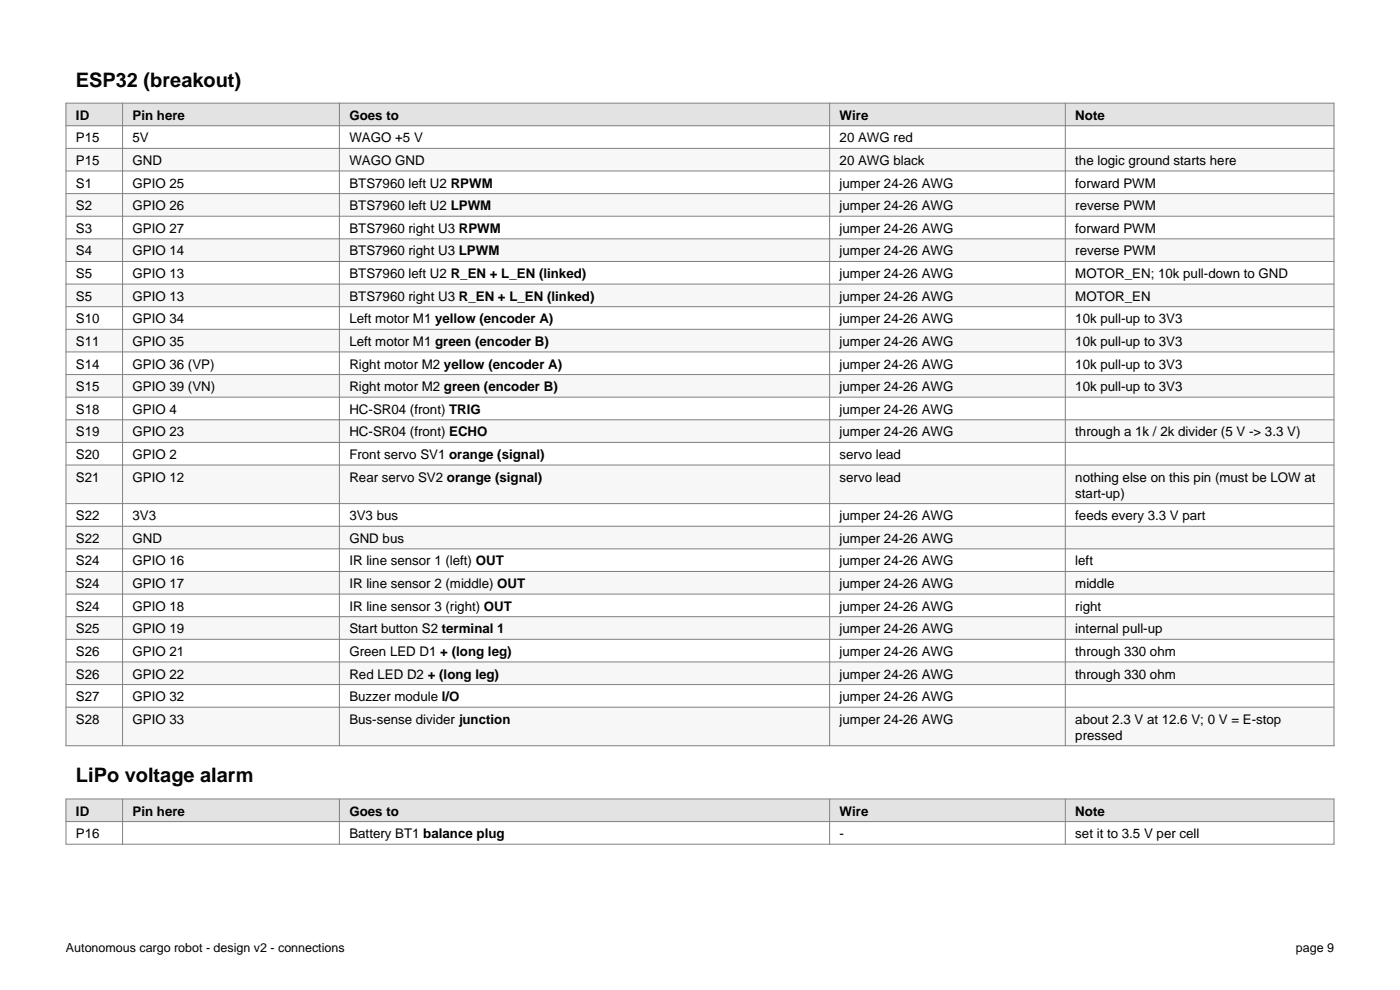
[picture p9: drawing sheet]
<svg xmlns="http://www.w3.org/2000/svg" width="297mm" height="210mm" viewBox="0 0 297 210" stroke-linecap="round" stroke-linejoin="round" font-family="sans-serif">
<defs><g id="words">
<g font-size="4.2">
<text x="16.1" y="18.3">ESP32 (breakout)</text>
<text x="16.1" y="166">LiPo voltage alarm</text>
</g>
<g font-size="2.8">
<text x="16.1" y="25.4">ID</text>
<text x="28.1" y="25.4">Pin here</text>
<text x="74.1" y="25.4">Goes to</text>
<text x="178.1" y="25.4">Wire</text>
<text x="228.1" y="25.4">Note</text>
<text x="16.1" y="30.2">P15</text>
<text x="16.1" y="35">P15</text>
<text x="28.1" y="30.2">5V</text>
<text x="28.1" y="35">GND</text>
<text x="74.1" y="30.2">WAGO +5 V</text>
<text x="74.1" y="35">WAGO GND</text>
<text x="178.1" y="30.2">20 AWG red</text>
<text x="178.1" y="35">20 AWG black</text>
<text x="228.1" y="35">the logic ground starts here</text>
<text x="16.1" y="39.8">S1</text>
<text x="28.1" y="39.8">GPIO 25</text>
<text x="74.1" y="39.8">BTS7960 left U2 RPWM</text>
<text x="178.1" y="39.8">jumper 24-26 AWG</text>
<text x="228.1" y="39.8">forward PWM</text>
<text x="16.1" y="44.6">S2</text>
<text x="28.1" y="44.6">GPIO 26</text>
<text x="74.1" y="44.6">BTS7960 left U2 LPWM</text>
<text x="178.1" y="44.6">jumper 24-26 AWG</text>
<text x="228.1" y="44.6">reverse PWM</text>
<text x="16.1" y="49.4">S3</text>
<text x="28.1" y="49.4">GPIO 27</text>
<text x="74.1" y="49.4">BTS7960 right U3 RPWM</text>
<text x="178.1" y="49.4">jumper 24-26 AWG</text>
<text x="228.1" y="49.4">forward PWM</text>
<text x="16.1" y="54.2">S4</text>
<text x="16.1" y="59">S5</text>
<text x="28.1" y="54.2">GPIO 14</text>
<text x="28.1" y="59">GPIO 13</text>
<text x="74.1" y="54.2">BTS7960 right U3 LPWM</text>
<text x="74.1" y="59">BTS7960 left U2 R_EN + L_EN (linked)</text>
<text x="178.1" y="54.2">jumper 24-26 AWG</text>
<text x="178.1" y="59">jumper 24-26 AWG</text>
<text x="228.1" y="54.2">reverse PWM</text>
<text x="228.1" y="59">MOTOR_EN; 10k pull-down to GND</text>
<text x="16.1" y="63.8">S5</text>
<text x="28.1" y="63.8">GPIO 13</text>
<text x="74.1" y="63.8">BTS7960 right U3 R_EN + L_EN (linked)</text>
<text x="178.1" y="63.8">jumper 24-26 AWG</text>
<text x="228.1" y="63.8">MOTOR_EN</text>
<text x="16.1" y="68.6">S10</text>
<text x="28.1" y="68.6">GPIO 34</text>
<text x="74.1" y="68.6">Left motor M1 yellow (encoder A)</text>
<text x="178.1" y="68.6">jumper 24-26 AWG</text>
<text x="228.1" y="68.6">10k pull-up to 3V3</text>
<text x="16.1" y="73.4">S11</text>
<text x="28.1" y="73.4">GPIO 35</text>
<text x="74.1" y="73.4">Left motor M1 green (encoder B)</text>
<text x="178.1" y="73.4">jumper 24-26 AWG</text>
<text x="228.1" y="73.4">10k pull-up to 3V3</text>
<text x="16.1" y="78.2">S14</text>
<text x="16.1" y="83">S15</text>
<text x="28.1" y="78.2">GPIO 36 (VP)</text>
<text x="28.1" y="83">GPIO 39 (VN)</text>
<text x="74.1" y="78.2">Right motor M2 yellow (encoder A)</text>
<text x="74.1" y="83">Right motor M2 green (encoder B)</text>
<text x="178.1" y="78.2">jumper 24-26 AWG</text>
<text x="178.1" y="83">jumper 24-26 AWG</text>
<text x="228.1" y="78.2">10k pull-up to 3V3</text>
<text x="228.1" y="83">10k pull-up to 3V3</text>
<text x="16.1" y="87.8">S18</text>
<text x="28.1" y="87.8">GPIO 4</text>
<text x="74.1" y="87.8">HC-SR04 (front) TRIG</text>
<text x="178.1" y="87.8">jumper 24-26 AWG</text>
<text x="16.1" y="92.6">S19</text>
<text x="28.1" y="92.6">GPIO 23</text>
<text x="74.1" y="92.6">HC-SR04 (front) ECHO</text>
<text x="178.1" y="92.6">jumper 24-26 AWG</text>
<text x="228.1" y="92.6">through a 1k / 2k divider (5 V -&gt; 3.3 V)</text>
<text x="16.1" y="97.4">S20</text>
<text x="28.1" y="97.4">GPIO 2</text>
<text x="74.1" y="97.4">Front servo SV1 orange (signal)</text>
<text x="178.1" y="97.4">servo lead</text>
<text x="16.1" y="102.2">S21</text>
<text x="28.1" y="102.2">GPIO 12</text>
<text x="74.1" y="102.2">Rear servo SV2 orange (signal)</text>
<text x="178.1" y="102.2">servo lead</text>
<text x="228.1" y="102.2">nothing else on this pin (must be LOW at</text>
<text x="228.1" y="105.6">start-up)</text>
<text x="16.1" y="110.4">S22</text>
<text x="28.1" y="110.4">3V3</text>
<text x="74.1" y="110.4">3V3 bus</text>
<text x="178.1" y="110.4">jumper 24-26 AWG</text>
<text x="228.1" y="110.4">feeds every 3.3 V part</text>
<text x="16.1" y="115.2">S22</text>
<text x="16.1" y="120">S24</text>
<text x="28.1" y="115.2">GND</text>
<text x="28.1" y="120">GPIO 16</text>
<text x="74.1" y="115.2">GND bus</text>
<text x="74.1" y="120">IR line sensor 1 (left) OUT</text>
<text x="178.1" y="115.2">jumper 24-26 AWG</text>
<text x="178.1" y="120">jumper 24-26 AWG</text>
<text x="228.1" y="120">left</text>
<text x="16.1" y="124.7">S24</text>
<text x="28.1" y="124.7">GPIO 17</text>
<text x="74.1" y="124.7">IR line sensor 2 (middle) OUT</text>
<text x="178.1" y="124.7">jumper 24-26 AWG</text>
<text x="228.1" y="124.7">middle</text>
<text x="16.1" y="129.5">S24</text>
<text x="28.1" y="129.5">GPIO 18</text>
<text x="74.1" y="129.5">IR line sensor 3 (right) OUT</text>
<text x="178.1" y="129.5">jumper 24-26 AWG</text>
<text x="228.1" y="129.5">right</text>
<text x="16.1" y="134.3">S25</text>
<text x="28.1" y="134.3">GPIO 19</text>
<text x="74.1" y="134.3">Start button S2 terminal 1</text>
<text x="178.1" y="134.3">jumper 24-26 AWG</text>
<text x="228.1" y="134.3">internal pull-up</text>
<text x="16.1" y="139.1">S26</text>
<text x="16.1" y="143.9">S26</text>
<text x="28.1" y="139.1">GPIO 21</text>
<text x="28.1" y="143.9">GPIO 22</text>
<text x="74.1" y="139.1">Green LED D1 + (long leg)</text>
<text x="74.1" y="143.9">Red LED D2 + (long leg)</text>
<text x="178.1" y="139.1">jumper 24-26 AWG</text>
<text x="178.1" y="143.9">jumper 24-26 AWG</text>
<text x="228.1" y="139.1">through 330 ohm</text>
<text x="228.1" y="143.9">through 330 ohm</text>
<text x="16.1" y="148.7">S27</text>
<text x="28.1" y="148.7">GPIO 32</text>
<text x="74.1" y="148.7">Buzzer module I/O</text>
<text x="178.1" y="148.7">jumper 24-26 AWG</text>
<text x="16.1" y="153.5">S28</text>
<text x="28.1" y="153.5">GPIO 33</text>
<text x="74.1" y="153.5">Bus-sense divider junction</text>
<text x="178.1" y="153.5">jumper 24-26 AWG</text>
<text x="228.1" y="153.5">about 2.3 V at 12.6 V; 0 V = E-stop</text>
<text x="228.1" y="156.9">pressed</text>
<text x="16.1" y="173">ID</text>
<text x="28.1" y="173">Pin here</text>
<text x="74.1" y="173">Goes to</text>
<text x="178.1" y="173">Wire</text>
<text x="228.1" y="173">Note</text>
<text x="16.1" y="177.8">P16</text>
<text x="74.1" y="177.8">Battery BT1 balance plug</text>
<text x="178.1" y="177.8">-</text>
<text x="228.1" y="177.8">set it to 3.5 V per cell</text>
</g>
<g font-size="2.6">
<text x="14" y="202">Autonomous cargo robot - design v2 - connections</text>
<text x="274.9" y="202">page 9</text>
</g>
</g></defs>
<path d="M14 21.9h269v4.8h-269z" fill-rule="evenodd" fill="#dde4ee"/>
<g fill="#f5f7fa">
<path d="M14 31.5h269v4.8h-269z" fill-rule="evenodd"/>
<path d="M14 41.1h269v4.8h-269z" fill-rule="evenodd"/>
<path d="M14 50.7h269v4.8h-269z" fill-rule="evenodd"/>
<path d="M14 60.3h269v4.8h-269z" fill-rule="evenodd"/>
<path d="M14 69.9h269v4.8h-269z" fill-rule="evenodd"/>
<path d="M14 79.5h269v4.7h-269z" fill-rule="evenodd"/>
<path d="M14 89h269v4.8h-269z" fill-rule="evenodd"/>
<path d="M14 98.6h269v8.2h-269z" fill-rule="evenodd"/>
<path d="M14 111.6h269v4.8h-269z" fill-rule="evenodd"/>
<path d="M14 121.2h269v4.8h-269z" fill-rule="evenodd"/>
<path d="M14 130.8h269v4.8h-269z" fill-rule="evenodd"/>
<path d="M14 140.4h269v4.8h-269z" fill-rule="evenodd"/>
<path d="M14 150h269v8.2h-269z" fill-rule="evenodd"/>
</g>
<g fill="none" stroke="#808080" stroke-width=".21">
<path d="M14 21.9h269v136.3h-269zM14 26.7h269M14 31.5h269M14 36.3h269M26 21.9v136.3M72 21.9v136.3M176 21.9v136.3M226 21.9v136.3M14 41.1h269M14 45.9h269M14 50.7h269M14 55.5h269"/>
<path d="M14 60.3h269M14 65.1h269M14 69.9h269M14 74.7h269M14 79.5h269M14 84.2h269M14 89h269M14 93.8h269M14 98.6h269M14 106.8h269M14 111.6h269M14 116.4h269"/>
<path d="M14 121.2h269M14 126h269M14 130.8h269M14 135.6h269M14 140.4h269M14 145.2h269M14 150h269"/>
</g>
<path d="M14 169.5h269v4.8h-269z" fill-rule="evenodd" fill="#dde4ee"/>
<path d="M14 169.5h269v9.6h-269zM14 174.3h269M26 169.5v9.6M72 169.5v9.6M176 169.5v9.6M226 169.5v9.6" fill="none" stroke="#808080" stroke-width=".21"/>
<use href="#words"/>
</svg>
